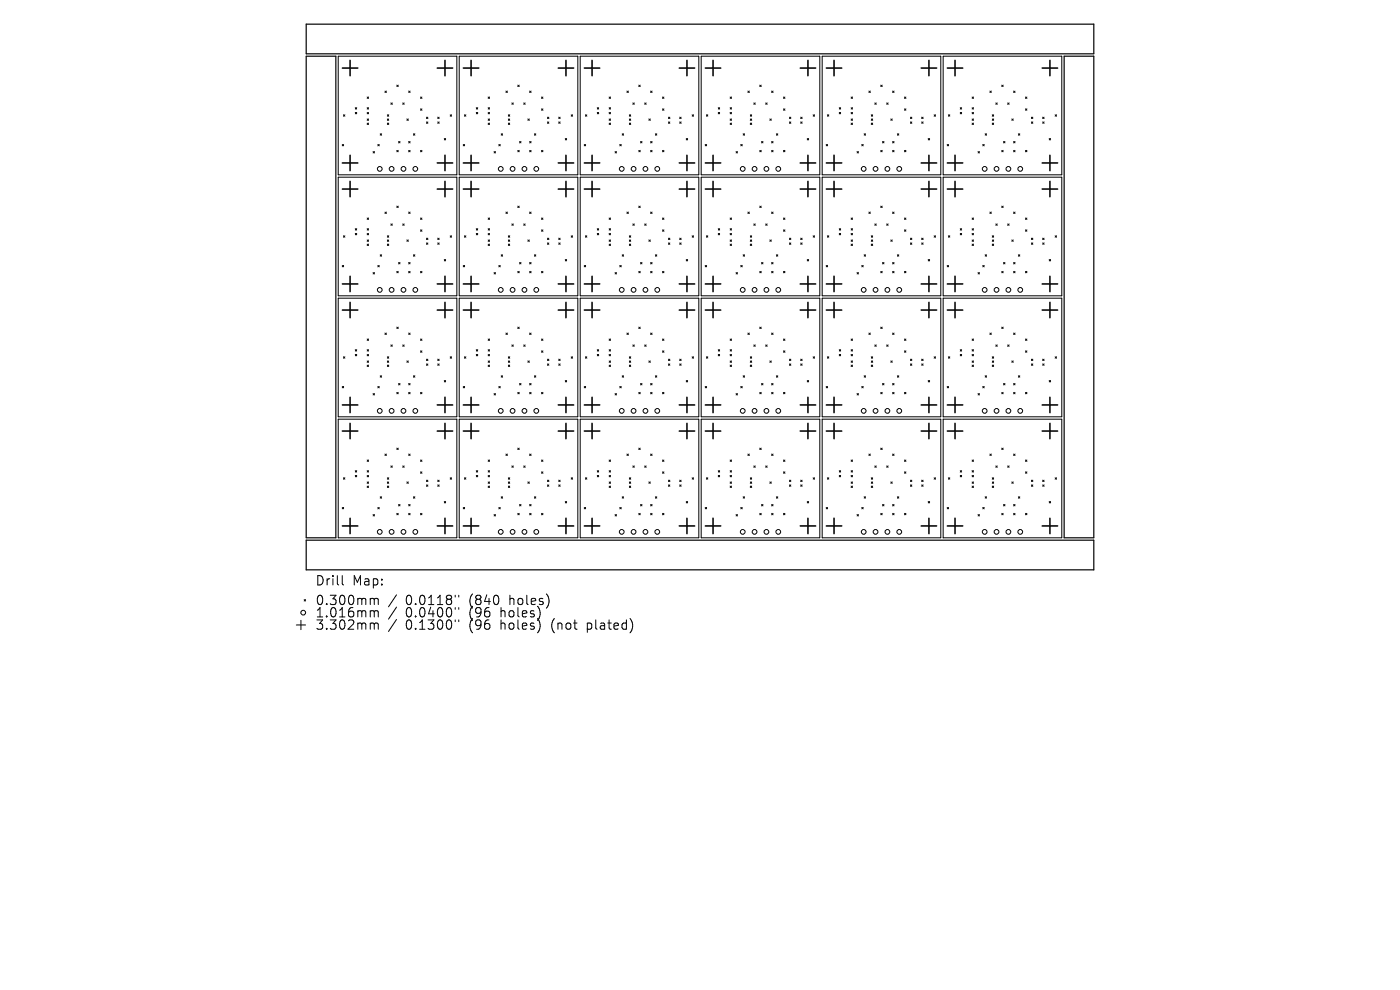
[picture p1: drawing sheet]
<svg xmlns="http://www.w3.org/2000/svg" width="297mm" height="210mm" viewBox="0 0 297 210" stroke-linecap="round" stroke-linejoin="round" font-family="sans-serif">
<defs><g id="words">
<g font-size="2.8">
<text x="66.8" y="124.5">Drill</text>
<text x="74.7" y="124.5">Map:</text>
<text x="66.8" y="128.6">0.300mm</text>
<text x="66.8" y="131.2">1.016mm</text>
<text x="86.1" y="128.6">0.0118&quot;</text>
<text x="86.1" y="131.2">0.0400&quot;</text>
<text x="99.7" y="128.6">(840</text>
<text x="99.7" y="131.2">(96</text>
<text x="106.5" y="131.2">holes)</text>
<text x="108.4" y="128.6">holes)</text>
<text x="66.8" y="133.9">3.302mm</text>
<text x="86.1" y="133.9">0.1300&quot;</text>
<text x="99.7" y="133.9">(96</text>
<text x="106.5" y="133.9">holes)</text>
<text x="117.4" y="133.9">(not</text>
<text x="125.2" y="133.9">plated)</text>
</g>
</g></defs>
<g fill="none" stroke="#000" stroke-width=".21">
<path d="M71.8 11.9h25.1v25.2h-25.1zM81.7 19.3l.3 .3M82 19.3l-.3 .3M84.2 18.1l.3 .3M84.5 18.1l-.3 .3M86.7 19.3l.3 .3M87 19.3l-.3 .3M97.4 11.9h25.2v25.2h-25.2zM107.3 19.3l.3 .3M107.6 19.3l-.3 .3M109.9 18.1l.2 .3M110.1 18.1l-.2 .3"/>
<path d="M112.4 19.3l.3 .3M112.7 19.3l-.3 .3M123.1 11.9h25.1v25.2h-25.1zM133 19.3l.3 .3M133.3 19.3l-.3 .3M135.5 18.1l.3 .3M135.8 18.1l-.3 .3M138 19.3l.3 .3M138.3 19.3l-.3 .3M148.8 11.9h25.1v25.2h-25.1zM158.7 19.3l.3 .3M159 19.3l-.3 .3"/>
<path d="M161.2 18.1l.3 .3M161.5 18.1l-.3 .3M163.7 19.3l.3 .3M164 19.3l-.3 .3M174.4 11.9h25.2v25.2h-25.2zM184.3 19.3l.3 .3M184.6 19.3l-.3 .3M186.9 18.1l.2 .3M187.1 18.1l-.2 .3M189.4 19.3l.3 .3M189.7 19.3l-.3 .3M200.1 11.9h25.2v25.2h-25.2z"/>
<path d="M210 19.3l.3 .3M210.3 19.3l-.3 .3M212.5 18.1l.3 .3M212.8 18.1l-.3 .3M215 19.3l.3 .3M215.3 19.3l-.3 .3M71.8 37.6h25.1v25.2h-25.1zM72.6 30.6l.3 .3M72.9 24.4l.3 .3M72.9 30.6l-.3 .3M73.2 24.4l-.3 .3M75.4 22.8l.3 .3"/>
<path d="M75.4 23.8l.3 .3M75.7 22.8l-.3 .3M75.7 23.8l-.3 .3M77.9 20.6l.3 .3M77.9 22.8l.3 .3M77.9 23.8l.3 .3M77.9 25.2l.3 .3M77.9 26.1l.3 .3M78.2 20.6l-.3 .3M78.2 22.8l-.3 .3M78.2 23.8l-.3 .3M78.2 25.2l-.3 .3"/>
<path d="M78.2 26.1l-.3 .3M79.2 32.2l.2 .3M79.4 32.2l-.2 .3M80.2 30.6l.3 .3M80.5 30.6l-.3 .3M80.7 28.4l.3 .3M81 28.4l-.3 .3M82.2 24.4l.3 .3M82.2 25.2l.3 .3M82.2 26.1l.3 .3M82.5 24.4l-.3 .3M82.5 25.2l-.3 .3"/>
<path d="M82.5 26.1l-.3 .3M82.9 21.8l.3 .3M83.2 21.8l-.3 .3M84.2 31.9l.3 .3M84.5 31.9l-.3 .3M84.6 30l.3 .3M84.9 30l-.3 .3M85.4 21.8l.3 .3M85.7 21.8l-.3 .3M86.3 25.2l.3 .3M86.6 25.2l-.3 .3M86.7 30l.3 .3"/>
<path d="M86.7 31.9l.3 .3M87 30l-.3 .3M87 31.9l-.3 .3M87.7 28.4l.3 .3M88 28.4l-.3 .3M89.2 31.9l.3 .3M89.2 20.6l.3 .3M89.2 23.1l.3 .3M89.5 20.6l-.3 .3M89.5 23.1l-.3 .3M89.5 31.9l-.3 .3M90.5 24.9l.3 .3"/>
<path d="M90.5 25.9l.3 .3M90.8 24.9l-.3 .3M90.8 25.9l-.3 .3M92.9 24.9l.3 .3M92.9 25.9l.3 .3M93.2 24.9l-.3 .3M93.2 25.9l-.3 .3M94.3 29.4l.2 .3M94.5 29.4l-.2 .3M95.5 24.4l.3 .3M95.8 24.4l-.3 .3M97.4 37.6h25.2v25.2h-25.2z"/>
<path d="M98.3 30.6l.3 .3M98.5 24.4l.3 .3M98.6 30.6l-.3 .3M98.8 24.4l-.3 .3M101 22.8l.3 .3M101 23.8l.3 .3M101.3 22.8l-.3 .3M101.3 23.8l-.3 .3M103.6 20.6l.3 .3M103.6 22.8l.3 .3M103.6 23.8l.3 .3M103.6 25.2l.3 .3"/>
<path d="M103.6 26.1l.3 .3M103.9 20.6l-.3 .3M103.9 22.8l-.3 .3M103.9 23.8l-.3 .3M103.9 25.2l-.3 .3M103.9 26.1l-.3 .3M104.8 32.2l.3 .3M105.1 32.2l-.3 .3M105.8 30.6l.3 .3M106.1 30.6l-.3 .3M106.3 28.4l.3 .3M106.6 28.4l-.3 .3"/>
<path d="M107.8 24.4l.3 .3M107.8 25.2l.3 .3M107.8 26.1l.3 .3M108.1 24.4l-.3 .3M108.1 25.2l-.3 .3M108.1 26.1l-.3 .3M108.6 21.8l.3 .3M108.9 21.8l-.3 .3M109.9 31.9l.2 .3M110.1 31.9l-.2 .3M110.2 30l.3 .3M110.5 30l-.3 .3"/>
<path d="M111.1 21.8l.3 .3M111.4 21.8l-.3 .3M112 25.2l.3 .3M112.3 25.2l-.3 .3M112.4 30l.3 .3M112.4 31.9l.3 .3M112.7 31.9l-.3 .3M112.7 30l-.3 .3M113.4 28.4l.3 .3M113.7 28.4l-.3 .3M114.9 31.9l.3 .3M114.9 23.1l.3 .3"/>
<path d="M114.9 20.6l.3 .3M115.2 20.6l-.3 .3M115.2 23.1l-.3 .3M115.2 31.9l-.3 .3M116.1 24.9l.3 .3M116.1 25.9l.3 .3M116.4 24.9l-.3 .3M116.4 25.9l-.3 .3M118.5 24.9l.3 .3M118.5 25.9l.3 .3M118.8 24.9l-.3 .3M118.8 25.9l-.3 .3"/>
<path d="M119.9 29.4l.3 .3M120.2 29.4l-.3 .3M121.2 24.4l.3 .3M121.5 24.4l-.3 .3M123.1 37.6h25.1v25.2h-25.1zM123.9 30.6l.3 .3M124.2 24.4l.3 .3M124.2 30.6l-.3 .3M124.5 24.4l-.3 .3M126.7 22.8l.3 .3M126.7 23.8l.3 .3M127 22.8l-.3 .3"/>
<path d="M127 23.8l-.3 .3M129.2 20.6l.3 .3M129.2 22.8l.3 .3M129.2 23.8l.3 .3M129.2 25.2l.3 .3M129.2 26.1l.3 .3M129.5 23.8l-.3 .3M129.5 26.1l-.3 .3M129.5 22.8l-.3 .3M129.5 20.6l-.3 .3M129.5 25.2l-.3 .3M130.5 32.2l.3 .3"/>
<path d="M130.8 32.2l-.3 .3M131.5 30.6l.3 .3M131.8 30.6l-.3 .3M132 28.4l.3 .3M132.3 28.4l-.3 .3M133.5 24.4l.3 .3M133.5 25.2l.3 .3M133.5 26.1l.3 .3M133.8 24.4l-.3 .3M133.8 26.1l-.3 .3M133.8 25.2l-.3 .3M134.3 21.8l.3 .3"/>
<path d="M134.6 21.8l-.3 .3M135.5 31.9l.3 .3M135.8 31.9l-.3 .3M135.9 30l.3 .3M136.2 30l-.3 .3M136.8 21.8l.3 .3M137.1 21.8l-.3 .3M137.7 25.2l.3 .3M138 25.2l-.3 .3M138 30l.3 .3M138 31.9l.3 .3M138.3 30l-.3 .3"/>
<path d="M138.3 31.9l-.3 .3M139 28.4l.3 .3M139.3 28.4l-.3 .3M140.6 23.1l.2 .3M140.6 20.6l.2 .3M140.6 31.9l.2 .3M140.8 23.1l-.2 .3M140.8 31.9l-.2 .3M140.8 20.6l-.2 .3M141.8 24.9l.3 .3M141.8 25.9l.3 .3M142.1 24.9l-.3 .3"/>
<path d="M142.1 25.9l-.3 .3M144.2 24.9l.3 .3M144.2 25.9l.3 .3M144.5 24.9l-.3 .3M144.5 25.9l-.3 .3M145.6 29.4l.3 .3M145.9 29.4l-.3 .3M146.8 24.4l.3 .3M147.1 24.4l-.3 .3M148.8 37.6h25.1v25.2h-25.1zM149.6 30.6l.3 .3M149.9 24.4l.3 .3"/>
<path d="M149.9 30.6l-.3 .3M150.2 24.4l-.3 .3M152.4 22.8l.3 .3M152.4 23.8l.3 .3M152.7 22.8l-.3 .3M152.7 23.8l-.3 .3M154.9 20.6l.3 .3M154.9 22.8l.3 .3M154.9 23.8l.3 .3M154.9 25.2l.3 .3M154.9 26.1l.3 .3M155.2 22.8l-.3 .3"/>
<path d="M155.2 23.8l-.3 .3M155.2 20.6l-.3 .3M155.2 25.2l-.3 .3M155.2 26.1l-.3 .3M156.2 32.2l.3 .3M156.5 32.2l-.3 .3M157.2 30.6l.3 .3M157.5 30.6l-.3 .3M157.7 28.4l.3 .3M158 28.4l-.3 .3M159.2 24.4l.3 .3M159.2 25.2l.3 .3"/>
<path d="M159.2 26.1l.3 .3M159.5 24.4l-.3 .3M159.5 25.2l-.3 .3M159.5 26.1l-.3 .3M159.9 21.8l.3 .3M160.2 21.8l-.3 .3M161.2 31.9l.3 .3M161.5 31.9l-.3 .3M161.6 30l.3 .3M161.9 30l-.3 .3M162.4 21.8l.3 .3M162.7 21.8l-.3 .3"/>
<path d="M163.3 25.2l.3 .3M163.6 25.2l-.3 .3M163.7 30l.3 .3M163.7 31.9l.3 .3M164 30l-.3 .3M164 31.9l-.3 .3M164.7 28.4l.3 .3M165 28.4l-.3 .3M166.2 23.1l.3 .3M166.2 20.6l.3 .3M166.2 31.9l.3 .3M166.5 23.1l-.3 .3"/>
<path d="M166.5 20.6l-.3 .3M166.5 31.9l-.3 .3M167.5 24.9l.3 .3M167.5 25.9l.3 .3M167.8 25.9l-.3 .3M167.8 24.9l-.3 .3M169.9 24.9l.3 .3M169.9 25.9l.3 .3M170.2 25.9l-.3 .3M170.2 24.9l-.3 .3M171.3 29.4l.2 .3M171.5 29.4l-.2 .3"/>
<path d="M172.5 24.4l.3 .3M172.8 24.4l-.3 .3M174.4 37.6h25.2v25.2h-25.2zM175.3 30.6l.3 .3M175.5 24.4l.3 .3M175.6 30.6l-.3 .3M175.8 24.4l-.3 .3M178 22.8l.3 .3M178 23.8l.3 .3M178.3 23.8l-.3 .3M178.3 22.8l-.3 .3M180.6 20.6l.3 .3"/>
<path d="M180.6 22.8l.3 .3M180.6 23.8l.3 .3M180.6 25.2l.3 .3M180.6 26.1l.3 .3M180.9 20.6l-.3 .3M180.9 22.8l-.3 .3M180.9 25.2l-.3 .3M180.9 26.1l-.3 .3M180.9 23.8l-.3 .3M181.8 32.2l.3 .3M182.1 32.2l-.3 .3M182.8 30.6l.3 .3"/>
<path d="M183.1 30.6l-.3 .3M183.3 28.4l.3 .3M183.6 28.4l-.3 .3M184.8 24.4l.3 .3M184.8 25.2l.3 .3M184.8 26.1l.3 .3M185.1 24.4l-.3 .3M185.1 25.2l-.3 .3M185.1 26.1l-.3 .3M185.6 21.8l.3 .3M185.9 21.8l-.3 .3M186.9 31.9l.2 .3"/>
<path d="M187.1 31.9l-.2 .3M187.2 30l.3 .3M187.5 30l-.3 .3M188.1 21.8l.3 .3M188.4 21.8l-.3 .3M189 25.2l.3 .3M189.3 25.2l-.3 .3M189.4 30l.3 .3M189.4 31.9l.3 .3M189.7 30l-.3 .3M189.7 31.9l-.3 .3M190.4 28.4l.3 .3"/>
<path d="M190.7 28.4l-.3 .3M191.9 31.9l.3 .3M191.9 20.6l.3 .3M191.9 23.1l.3 .3M192.2 20.6l-.3 .3M192.2 31.9l-.3 .3M192.2 23.1l-.3 .3M193.1 24.9l.3 .3M193.1 25.9l.3 .3M193.4 24.9l-.3 .3M193.4 25.9l-.3 .3M195.5 24.9l.3 .3"/>
<path d="M195.5 25.9l.3 .3M195.8 25.9l-.3 .3M195.8 24.9l-.3 .3M196.9 29.4l.3 .3M197.2 29.4l-.3 .3M198.2 24.4l.3 .3M198.5 24.4l-.3 .3M200.1 37.6h25.2v25.2h-25.2zM200.9 30.6l.3 .3M201.2 24.4l.3 .3M201.2 30.6l-.3 .3M201.5 24.4l-.3 .3"/>
<path d="M203.7 22.8l.3 .3M203.7 23.8l.3 .3M204 22.8l-.3 .3M204 23.8l-.3 .3M206.2 20.6l.3 .3M206.2 22.8l.3 .3M206.2 23.8l.3 .3M206.2 25.2l.3 .3M206.2 26.1l.3 .3M206.5 20.6l-.3 .3M206.5 23.8l-.3 .3M206.5 25.2l-.3 .3"/>
<path d="M206.5 26.1l-.3 .3M206.5 22.8l-.3 .3M207.5 32.2l.3 .3M207.8 32.2l-.3 .3M208.5 30.6l.3 .3M208.8 30.6l-.3 .3M209 28.4l.3 .3M209.3 28.4l-.3 .3M210.5 24.4l.3 .3M210.5 25.2l.3 .3M210.5 26.1l.3 .3M210.8 25.2l-.3 .3"/>
<path d="M210.8 26.1l-.3 .3M210.8 24.4l-.3 .3M211.3 21.8l.3 .3M211.6 21.8l-.3 .3M212.5 31.9l.3 .3M212.8 31.9l-.3 .3M212.9 30l.3 .3M213.2 30l-.3 .3M213.8 21.8l.3 .3M214.1 21.8l-.3 .3M214.7 25.2l.3 .3M215 25.2l-.3 .3"/>
<path d="M215 30l.3 .3M215 31.9l.3 .3M215.3 31.9l-.3 .3M215.3 30l-.3 .3M216 28.4l.3 .3M216.3 28.4l-.3 .3M217.6 31.9l.2 .3M217.6 23.1l.2 .3M217.6 20.6l.2 .3M217.8 20.6l-.2 .3M217.8 23.1l-.2 .3M217.8 31.9l-.2 .3"/>
<path d="M218.8 24.9l.3 .3M218.8 25.9l.3 .3M219.1 24.9l-.3 .3M219.1 25.9l-.3 .3M221.2 24.9l.3 .3M221.2 25.9l.3 .3M221.5 24.9l-.3 .3M221.5 25.9l-.3 .3M222.6 29.4l.3 .3M222.9 29.4l-.3 .3M223.8 24.4l.3 .3M224.1 24.4l-.3 .3"/>
<path d="M72.6 56.3l.3 .3M72.9 50l.3 .3M72.9 56.3l-.3 .3M73.2 50l-.3 .3M75.4 48.5l.3 .3M75.4 49.5l.3 .3M75.7 48.5l-.3 .3M75.7 49.5l-.3 .3M77.9 46.2l.3 .3M77.9 48.5l.3 .3M77.9 49.5l.3 .3M77.9 50.9l.3 .3"/>
<path d="M77.9 51.8l.3 .3M78.2 46.2l-.3 .3M78.2 48.5l-.3 .3M78.2 49.5l-.3 .3M78.2 50.9l-.3 .3M78.2 51.8l-.3 .3M79.2 57.8l.2 .3M79.4 57.8l-.2 .3M80.2 56.3l.3 .3M80.5 56.3l-.3 .3M80.7 54l.3 .3M81 54l-.3 .3"/>
<path d="M81.7 45l.3 .3M82 45l-.3 .3M82.2 50l.3 .3M82.2 50.9l.3 .3M82.2 51.8l.3 .3M82.5 50l-.3 .3M82.5 50.9l-.3 .3M82.5 51.8l-.3 .3M82.9 47.5l.3 .3M83.2 47.5l-.3 .3M84.2 57.6l.3 .3M84.2 43.7l.3 .3"/>
<path d="M84.5 43.7l-.3 .3M84.5 57.6l-.3 .3M84.6 55.7l.3 .3M84.9 55.7l-.3 .3M85.4 47.5l.3 .3M85.7 47.5l-.3 .3M86.3 50.9l.3 .3M86.6 50.9l-.3 .3M86.7 45l.3 .3M86.7 55.7l.3 .3M86.7 57.6l.3 .3M87 45l-.3 .3"/>
<path d="M87 55.7l-.3 .3M87 57.6l-.3 .3M87.7 54l.3 .3M88 54l-.3 .3M89.2 48.8l.3 .3M89.2 46.2l.3 .3M89.2 57.6l.3 .3M89.5 46.2l-.3 .3M89.5 48.8l-.3 .3M89.5 57.6l-.3 .3M90.5 50.5l.3 .3M90.5 51.5l.3 .3"/>
<path d="M90.8 50.5l-.3 .3M90.8 51.5l-.3 .3M92.9 50.5l.3 .3M92.9 51.5l.3 .3M93.2 50.5l-.3 .3M93.2 51.5l-.3 .3M94.3 55.1l.2 .3M94.5 55.1l-.2 .3M95.5 50l.3 .3M95.8 50l-.3 .3M98.3 56.3l.3 .3M98.5 50l.3 .3"/>
<path d="M98.6 56.3l-.3 .3M98.8 50l-.3 .3M101 48.5l.3 .3M101 49.5l.3 .3M101.3 48.5l-.3 .3M101.3 49.5l-.3 .3M103.6 50.9l.3 .3M103.6 46.2l.3 .3M103.6 48.5l.3 .3M103.6 49.5l.3 .3M103.6 51.8l.3 .3M103.9 46.2l-.3 .3"/>
<path d="M103.9 49.5l-.3 .3M103.9 50.9l-.3 .3M103.9 51.8l-.3 .3M103.9 48.5l-.3 .3M104.8 57.8l.3 .3M105.1 57.8l-.3 .3M105.8 56.3l.3 .3M106.1 56.3l-.3 .3M106.3 54l.3 .3M106.6 54l-.3 .3M107.3 45l.3 .3M107.6 45l-.3 .3"/>
<path d="M107.8 50l.3 .3M107.8 50.9l.3 .3M107.8 51.8l.3 .3M108.1 50l-.3 .3M108.1 51.8l-.3 .3M108.1 50.9l-.3 .3M108.6 47.5l.3 .3M108.9 47.5l-.3 .3M109.9 43.7l.2 .3M109.9 57.6l.2 .3M110.1 43.7l-.2 .3M110.1 57.6l-.2 .3"/>
<path d="M110.2 55.7l.3 .3M110.5 55.7l-.3 .3M111.1 47.5l.3 .3M111.4 47.5l-.3 .3M112 50.9l.3 .3M112.3 50.9l-.3 .3M112.4 45l.3 .3M112.4 55.7l.3 .3M112.4 57.6l.3 .3M112.7 45l-.3 .3M112.7 55.7l-.3 .3M112.7 57.6l-.3 .3"/>
<path d="M113.4 54l.3 .3M113.7 54l-.3 .3M114.9 48.8l.3 .3M114.9 57.6l.3 .3M114.9 46.2l.3 .3M115.2 46.2l-.3 .3M115.2 48.8l-.3 .3M115.2 57.6l-.3 .3M116.1 50.5l.3 .3M116.1 51.5l.3 .3M116.4 50.5l-.3 .3M116.4 51.5l-.3 .3"/>
<path d="M118.5 50.5l.3 .3M118.5 51.5l.3 .3M118.8 50.5l-.3 .3M118.8 51.5l-.3 .3M119.9 55.1l.3 .3M120.2 55.1l-.3 .3M121.2 50l.3 .3M121.5 50l-.3 .3M123.9 56.3l.3 .3M124.2 50l.3 .3M124.2 56.3l-.3 .3M124.5 50l-.3 .3"/>
<path d="M126.7 48.5l.3 .3M126.7 49.5l.3 .3M127 48.5l-.3 .3M127 49.5l-.3 .3M129.2 46.2l.3 .3M129.2 48.5l.3 .3M129.2 49.5l.3 .3M129.2 50.9l.3 .3M129.2 51.8l.3 .3M129.5 48.5l-.3 .3M129.5 49.5l-.3 .3M129.5 51.8l-.3 .3"/>
<path d="M129.5 46.2l-.3 .3M129.5 50.9l-.3 .3M130.5 57.8l.3 .3M130.8 57.8l-.3 .3M131.5 56.3l.3 .3M131.8 56.3l-.3 .3M132 54l.3 .3M132.3 54l-.3 .3M133 45l.3 .3M133.3 45l-.3 .3M133.5 50l.3 .3M133.5 50.9l.3 .3"/>
<path d="M133.5 51.8l.3 .3M133.8 50l-.3 .3M133.8 50.9l-.3 .3M133.8 51.8l-.3 .3M134.3 47.5l.3 .3M134.6 47.5l-.3 .3M135.5 57.6l.3 .3M135.5 43.7l.3 .3M135.8 43.7l-.3 .3M135.8 57.6l-.3 .3M135.9 55.7l.3 .3M136.2 55.7l-.3 .3"/>
<path d="M136.8 47.5l.3 .3M137.1 47.5l-.3 .3M137.7 50.9l.3 .3M138 50.9l-.3 .3M138 45l.3 .3M138 55.7l.3 .3M138 57.6l.3 .3M138.3 45l-.3 .3M138.3 55.7l-.3 .3M138.3 57.6l-.3 .3M139 54l.3 .3M139.3 54l-.3 .3"/>
<path d="M140.6 57.6l.2 .3M140.6 48.8l.2 .3M140.6 46.2l.2 .3M140.8 48.8l-.2 .3M140.8 46.2l-.2 .3M140.8 57.6l-.2 .3M141.8 50.5l.3 .3M141.8 51.5l.3 .3M142.1 50.5l-.3 .3M142.1 51.5l-.3 .3M144.2 50.5l.3 .3M144.2 51.5l.3 .3"/>
<path d="M144.5 50.5l-.3 .3M144.5 51.5l-.3 .3M145.6 55.1l.3 .3M145.9 55.1l-.3 .3M146.8 50l.3 .3M147.1 50l-.3 .3M149.6 56.3l.3 .3M149.9 50l.3 .3M149.9 56.3l-.3 .3M150.2 50l-.3 .3M152.4 48.5l.3 .3M152.4 49.5l.3 .3"/>
<path d="M152.7 49.5l-.3 .3M152.7 48.5l-.3 .3M154.9 46.2l.3 .3M154.9 48.5l.3 .3M154.9 49.5l.3 .3M154.9 50.9l.3 .3M154.9 51.8l.3 .3M155.2 46.2l-.3 .3M155.2 48.5l-.3 .3M155.2 50.9l-.3 .3M155.2 51.8l-.3 .3M155.2 49.5l-.3 .3"/>
<path d="M156.2 57.8l.3 .3M156.5 57.8l-.3 .3M157.2 56.3l.3 .3M157.5 56.3l-.3 .3M157.7 54l.3 .3M158 54l-.3 .3M158.7 45l.3 .3M159 45l-.3 .3M159.2 50l.3 .3M159.2 50.9l.3 .3M159.2 51.8l.3 .3M159.5 50l-.3 .3"/>
<path d="M159.5 50.9l-.3 .3M159.5 51.8l-.3 .3M159.9 47.5l.3 .3M160.2 47.5l-.3 .3M161.2 43.7l.3 .3M161.2 57.6l.3 .3M161.5 43.7l-.3 .3M161.5 57.6l-.3 .3M161.6 55.7l.3 .3M161.9 55.7l-.3 .3M162.4 47.5l.3 .3M162.7 47.5l-.3 .3"/>
<path d="M163.3 50.9l.3 .3M163.6 50.9l-.3 .3M163.7 45l.3 .3M163.7 55.7l.3 .3M163.7 57.6l.3 .3M164 55.7l-.3 .3M164 57.6l-.3 .3M164 45l-.3 .3M164.7 54l.3 .3M165 54l-.3 .3M166.2 48.8l.3 .3M166.2 46.2l.3 .3"/>
<path d="M166.2 57.6l.3 .3M166.5 46.2l-.3 .3M166.5 57.6l-.3 .3M166.5 48.8l-.3 .3M167.5 50.5l.3 .3M167.5 51.5l.3 .3M167.8 50.5l-.3 .3M167.8 51.5l-.3 .3M169.9 50.5l.3 .3M169.9 51.5l.3 .3M170.2 51.5l-.3 .3M170.2 50.5l-.3 .3"/>
<path d="M171.3 55.1l.2 .3M171.5 55.1l-.2 .3M172.5 50l.3 .3M172.8 50l-.3 .3M175.3 56.3l.3 .3M175.5 50l.3 .3M175.6 56.3l-.3 .3M175.8 50l-.3 .3M178 48.5l.3 .3M178 49.5l.3 .3M178.3 48.5l-.3 .3M178.3 49.5l-.3 .3"/>
<path d="M180.6 50.9l.3 .3M180.6 46.2l.3 .3M180.6 48.5l.3 .3M180.6 49.5l.3 .3M180.6 51.8l.3 .3M180.9 46.2l-.3 .3M180.9 48.5l-.3 .3M180.9 49.5l-.3 .3M180.9 50.9l-.3 .3M180.9 51.8l-.3 .3M181.8 57.8l.3 .3M182.1 57.8l-.3 .3"/>
<path d="M182.8 56.3l.3 .3M183.1 56.3l-.3 .3M183.3 54l.3 .3M183.6 54l-.3 .3M184.3 45l.3 .3M184.6 45l-.3 .3M184.8 50l.3 .3M184.8 50.9l.3 .3M184.8 51.8l.3 .3M185.1 50.9l-.3 .3M185.1 51.8l-.3 .3M185.1 50l-.3 .3"/>
<path d="M185.6 47.5l.3 .3M185.9 47.5l-.3 .3M186.9 57.6l.2 .3M186.9 43.7l.2 .3M187.1 57.6l-.2 .3M187.1 43.7l-.2 .3M187.2 55.7l.3 .3M187.5 55.7l-.3 .3M188.1 47.5l.3 .3M188.4 47.5l-.3 .3M189 50.9l.3 .3M189.3 50.9l-.3 .3"/>
<path d="M189.4 45l.3 .3M189.4 55.7l.3 .3M189.4 57.6l.3 .3M189.7 45l-.3 .3M189.7 55.7l-.3 .3M189.7 57.6l-.3 .3M190.4 54l.3 .3M190.7 54l-.3 .3M191.9 48.8l.3 .3M191.9 46.2l.3 .3M191.9 57.6l.3 .3M192.2 46.2l-.3 .3"/>
<path d="M192.2 48.8l-.3 .3M192.2 57.6l-.3 .3M193.1 51.5l.3 .3M193.1 50.5l.3 .3M193.4 50.5l-.3 .3M193.4 51.5l-.3 .3M195.5 50.5l.3 .3M195.5 51.5l.3 .3M195.8 50.5l-.3 .3M195.8 51.5l-.3 .3M196.9 55.1l.3 .3M197.2 55.1l-.3 .3"/>
<path d="M198.2 50l.3 .3M198.5 50l-.3 .3M200.9 56.3l.3 .3M201.2 50l.3 .3M201.2 56.3l-.3 .3M201.5 50l-.3 .3M203.7 48.5l.3 .3M203.7 49.5l.3 .3M204 48.5l-.3 .3M204 49.5l-.3 .3M206.2 46.2l.3 .3M206.2 48.5l.3 .3"/>
<path d="M206.2 49.5l.3 .3M206.2 50.9l.3 .3M206.2 51.8l.3 .3M206.5 49.5l-.3 .3M206.5 51.8l-.3 .3M206.5 48.5l-.3 .3M206.5 46.2l-.3 .3M206.5 50.9l-.3 .3M207.5 57.8l.3 .3M207.8 57.8l-.3 .3M208.5 56.3l.3 .3M208.8 56.3l-.3 .3"/>
<path d="M209 54l.3 .3M209.3 54l-.3 .3M210 45l.3 .3M210.3 45l-.3 .3M210.5 50l.3 .3M210.5 50.9l.3 .3M210.5 51.8l.3 .3M210.8 50l-.3 .3M210.8 51.8l-.3 .3M210.8 50.9l-.3 .3M211.3 47.5l.3 .3M211.6 47.5l-.3 .3"/>
<path d="M212.5 43.7l.3 .3M212.5 57.6l.3 .3M212.8 43.7l-.3 .3M212.8 57.6l-.3 .3M212.9 55.7l.3 .3M213.2 55.7l-.3 .3M213.8 47.5l.3 .3M214.1 47.5l-.3 .3M214.7 50.9l.3 .3M215 50.9l-.3 .3M215 45l.3 .3M215 55.7l.3 .3"/>
<path d="M215 57.6l.3 .3M215.3 45l-.3 .3M215.3 57.6l-.3 .3M215.3 55.7l-.3 .3M216 54l.3 .3M216.3 54l-.3 .3M217.6 57.6l.2 .3M217.6 46.2l.2 .3M217.6 48.8l.2 .3M217.8 48.8l-.2 .3M217.8 57.6l-.2 .3M217.8 46.2l-.2 .3"/>
<path d="M218.8 50.5l.3 .3M218.8 51.5l.3 .3M219.1 50.5l-.3 .3M219.1 51.5l-.3 .3M221.2 50.5l.3 .3M221.2 51.5l.3 .3M221.5 50.5l-.3 .3M221.5 51.5l-.3 .3M222.6 55.1l.3 .3M222.9 55.1l-.3 .3M223.8 50l.3 .3M224.1 50l-.3 .3"/>
<path d="M71.8 63.3h25.1v25.1h-25.1zM72.9 75.7l.3 .3M73.2 75.7l-.3 .3M75.4 74.2l.3 .3M75.4 75.2l.3 .3M75.7 74.2l-.3 .3M75.7 75.2l-.3 .3M77.9 71.9l.3 .3M77.9 74.2l.3 .3M77.9 75.2l.3 .3M77.9 76.6l.3 .3M77.9 77.4l.3 .3"/>
<path d="M78.2 71.9l-.3 .3M78.2 74.2l-.3 .3M78.2 75.2l-.3 .3M78.2 76.6l-.3 .3M78.2 77.4l-.3 .3M80.7 79.7l.3 .3M81 79.7l-.3 .3M81.7 70.7l.3 .3M82 70.7l-.3 .3M82.2 75.7l.3 .3M82.2 76.6l.3 .3M82.2 77.4l.3 .3"/>
<path d="M82.5 75.7l-.3 .3M82.5 76.6l-.3 .3M82.5 77.4l-.3 .3M82.9 73.2l.3 .3M83.2 73.2l-.3 .3M84.2 69.4l.3 .3M84.5 69.4l-.3 .3M85.4 73.2l.3 .3M85.7 73.2l-.3 .3M86.3 76.6l.3 .3M86.6 76.6l-.3 .3M86.7 70.7l.3 .3"/>
<path d="M87 70.7l-.3 .3M87.7 79.7l.3 .3M88 79.7l-.3 .3M89.2 74.4l.3 .3M89.2 71.9l.3 .3M89.5 71.9l-.3 .3M89.5 74.4l-.3 .3M90.5 76.2l.3 .3M90.5 77.2l.3 .3M90.8 76.2l-.3 .3M90.8 77.2l-.3 .3M92.9 76.2l.3 .3"/>
<path d="M92.9 77.2l.3 .3M93.2 76.2l-.3 .3M93.2 77.2l-.3 .3M95.5 75.7l.3 .3M95.8 75.7l-.3 .3M97.4 63.3h25.2v25.1h-25.2zM98.5 75.7l.3 .3M98.8 75.7l-.3 .3M101 75.2l.3 .3M101 74.2l.3 .3M101.3 74.2l-.3 .3M101.3 75.2l-.3 .3"/>
<path d="M103.6 76.6l.3 .3M103.6 71.9l.3 .3M103.6 74.2l.3 .3M103.6 75.2l.3 .3M103.6 77.4l.3 .3M103.9 74.2l-.3 .3M103.9 75.2l-.3 .3M103.9 77.4l-.3 .3M103.9 71.9l-.3 .3M103.9 76.6l-.3 .3M106.3 79.7l.3 .3M106.6 79.7l-.3 .3"/>
<path d="M107.3 70.7l.3 .3M107.6 70.7l-.3 .3M107.8 75.7l.3 .3M107.8 76.6l.3 .3M107.8 77.4l.3 .3M108.1 75.7l-.3 .3M108.1 76.6l-.3 .3M108.1 77.4l-.3 .3M108.6 73.2l.3 .3M108.9 73.2l-.3 .3M109.9 69.4l.2 .3M110.1 69.4l-.2 .3"/>
<path d="M111.1 73.2l.3 .3M111.4 73.2l-.3 .3M112 76.6l.3 .3M112.3 76.6l-.3 .3M112.4 70.7l.3 .3M112.7 70.7l-.3 .3M113.4 79.7l.3 .3M113.7 79.7l-.3 .3M114.9 74.4l.3 .3M114.9 71.9l.3 .3M115.2 74.4l-.3 .3M115.2 71.9l-.3 .3"/>
<path d="M116.1 76.2l.3 .3M116.1 77.2l.3 .3M116.4 76.2l-.3 .3M116.4 77.2l-.3 .3M118.5 76.2l.3 .3M118.5 77.2l.3 .3M118.8 76.2l-.3 .3M118.8 77.2l-.3 .3M121.2 75.7l.3 .3M121.5 75.7l-.3 .3M123.1 63.3h25.1v25.1h-25.1zM124.2 75.7l.3 .3"/>
<path d="M124.5 75.7l-.3 .3M126.7 74.2l.3 .3M126.7 75.2l.3 .3M127 74.2l-.3 .3M127 75.2l-.3 .3M129.2 76.6l.3 .3M129.2 71.9l.3 .3M129.2 74.2l.3 .3M129.2 75.2l.3 .3M129.2 77.4l.3 .3M129.5 71.9l-.3 .3M129.5 74.2l-.3 .3"/>
<path d="M129.5 75.2l-.3 .3M129.5 76.6l-.3 .3M129.5 77.4l-.3 .3M132 79.7l.3 .3M132.3 79.7l-.3 .3M133 70.7l.3 .3M133.3 70.7l-.3 .3M133.5 75.7l.3 .3M133.5 76.6l.3 .3M133.5 77.4l.3 .3M133.8 75.7l-.3 .3M133.8 76.6l-.3 .3"/>
<path d="M133.8 77.4l-.3 .3M134.3 73.2l.3 .3M134.6 73.2l-.3 .3M135.5 69.4l.3 .3M135.8 69.4l-.3 .3M136.8 73.2l.3 .3M137.1 73.2l-.3 .3M137.7 76.6l.3 .3M138 76.6l-.3 .3M138 70.7l.3 .3M138.3 70.7l-.3 .3M139 79.7l.3 .3"/>
<path d="M139.3 79.7l-.3 .3M140.6 74.4l.2 .3M140.6 71.9l.2 .3M140.8 71.9l-.2 .3M140.8 74.4l-.2 .3M141.8 76.2l.3 .3M141.8 77.2l.3 .3M142.1 76.2l-.3 .3M142.1 77.2l-.3 .3M144.2 76.2l.3 .3M144.2 77.2l.3 .3M144.5 77.2l-.3 .3"/>
<path d="M144.5 76.2l-.3 .3M146.8 75.7l.3 .3M147.1 75.7l-.3 .3M148.8 63.3h25.1v25.1h-25.1zM149.9 75.7l.3 .3M150.2 75.7l-.3 .3M152.4 74.2l.3 .3M152.4 75.2l.3 .3M152.7 74.2l-.3 .3M152.7 75.2l-.3 .3M154.9 76.6l.3 .3M154.9 71.9l.3 .3"/>
<path d="M154.9 74.2l.3 .3M154.9 75.2l.3 .3M154.9 77.4l.3 .3M155.2 71.9l-.3 .3M155.2 74.2l-.3 .3M155.2 75.2l-.3 .3M155.2 76.6l-.3 .3M155.2 77.4l-.3 .3M157.7 79.7l.3 .3M158 79.7l-.3 .3M158.7 70.7l.3 .3M159 70.7l-.3 .3"/>
<path d="M159.2 75.7l.3 .3M159.2 76.6l.3 .3M159.2 77.4l.3 .3M159.5 75.7l-.3 .3M159.5 76.6l-.3 .3M159.5 77.4l-.3 .3M159.9 73.2l.3 .3M160.2 73.2l-.3 .3M161.2 69.4l.3 .3M161.5 69.4l-.3 .3M162.4 73.2l.3 .3M162.7 73.2l-.3 .3"/>
<path d="M163.3 76.6l.3 .3M163.6 76.6l-.3 .3M163.7 70.7l.3 .3M164 70.7l-.3 .3M164.7 79.7l.3 .3M165 79.7l-.3 .3M166.2 74.4l.3 .3M166.2 71.9l.3 .3M166.5 71.9l-.3 .3M166.5 74.4l-.3 .3M167.5 76.2l.3 .3M167.5 77.2l.3 .3"/>
<path d="M167.8 76.2l-.3 .3M167.8 77.2l-.3 .3M169.9 76.2l.3 .3M169.9 77.2l.3 .3M170.2 76.2l-.3 .3M170.2 77.2l-.3 .3M172.5 75.7l.3 .3M172.8 75.7l-.3 .3M174.4 63.3h25.2v25.1h-25.2zM175.5 75.7l.3 .3M175.8 75.7l-.3 .3M178 74.2l.3 .3"/>
<path d="M178 75.2l.3 .3M178.3 74.2l-.3 .3M178.3 75.2l-.3 .3M180.6 76.6l.3 .3M180.6 71.9l.3 .3M180.6 74.2l.3 .3M180.6 75.2l.3 .3M180.6 77.4l.3 .3M180.9 71.9l-.3 .3M180.9 75.2l-.3 .3M180.9 76.6l-.3 .3M180.9 77.4l-.3 .3"/>
<path d="M180.9 74.2l-.3 .3M183.3 79.7l.3 .3M183.6 79.7l-.3 .3M184.3 70.7l.3 .3M184.6 70.7l-.3 .3M184.8 75.7l.3 .3M184.8 76.6l.3 .3M184.8 77.4l.3 .3M185.1 75.7l-.3 .3M185.1 76.6l-.3 .3M185.1 77.4l-.3 .3M185.6 73.2l.3 .3"/>
<path d="M185.9 73.2l-.3 .3M186.9 69.4l.2 .3M187.1 69.4l-.2 .3M188.1 73.2l.3 .3M188.4 73.2l-.3 .3M189 76.6l.3 .3M189.3 76.6l-.3 .3M189.4 70.7l.3 .3M189.7 70.7l-.3 .3M190.4 79.7l.3 .3M190.7 79.7l-.3 .3M191.9 74.4l.3 .3"/>
<path d="M191.9 71.9l.3 .3M192.2 71.9l-.3 .3M192.2 74.4l-.3 .3M193.1 76.2l.3 .3M193.1 77.2l.3 .3M193.4 76.2l-.3 .3M193.4 77.2l-.3 .3M195.5 76.2l.3 .3M195.5 77.2l.3 .3M195.8 76.2l-.3 .3M195.8 77.2l-.3 .3M198.2 75.7l.3 .3"/>
<path d="M198.5 75.7l-.3 .3M200.1 63.3h25.2v25.1h-25.2zM201.2 75.7l.3 .3M201.5 75.7l-.3 .3M203.7 74.2l.3 .3M203.7 75.2l.3 .3M204 74.2l-.3 .3M204 75.2l-.3 .3M206.2 76.6l.3 .3M206.2 71.9l.3 .3M206.2 74.2l.3 .3M206.2 75.2l.3 .3"/>
<path d="M206.2 77.4l.3 .3M206.5 71.9l-.3 .3M206.5 74.2l-.3 .3M206.5 75.2l-.3 .3M206.5 76.6l-.3 .3M206.5 77.4l-.3 .3M209 79.7l.3 .3M209.3 79.7l-.3 .3M210 70.7l.3 .3M210.3 70.7l-.3 .3M210.5 75.7l.3 .3M210.5 76.6l.3 .3"/>
<path d="M210.5 77.4l.3 .3M210.8 75.7l-.3 .3M210.8 76.6l-.3 .3M210.8 77.4l-.3 .3M211.3 73.2l.3 .3M211.6 73.2l-.3 .3M212.5 69.4l.3 .3M212.8 69.4l-.3 .3M213.8 73.2l.3 .3M214.1 73.2l-.3 .3M214.7 76.6l.3 .3M215 76.6l-.3 .3"/>
<path d="M215 70.7l.3 .3M215.3 70.7l-.3 .3M216 79.7l.3 .3M216.3 79.7l-.3 .3M217.6 74.4l.2 .3M217.6 71.9l.2 .3M217.8 71.9l-.2 .3M217.8 74.4l-.2 .3M218.8 76.2l.3 .3M218.8 77.2l.3 .3M219.1 76.2l-.3 .3M219.1 77.2l-.3 .3"/>
<path d="M221.2 76.2l.3 .3M221.2 77.2l.3 .3M221.5 76.2l-.3 .3M221.5 77.2l-.3 .3M223.8 75.7l.3 .3M224.1 75.7l-.3 .3M71.8 88.9h25.1v25.2h-25.1zM72.6 82l.3 .3M72.9 82l-.3 .3M75.4 99.8l.3 .3M75.7 99.8l-.3 .3M77.9 97.6l.3 .3"/>
<path d="M77.9 99.8l.3 .3M78.2 97.6l-.3 .3M78.2 99.8l-.3 .3M79.2 83.5l.2 .3M79.4 83.5l-.2 .3M80.2 82l.3 .3M80.5 82l-.3 .3M81.7 96.3l.3 .3M82 96.3l-.3 .3M82.9 98.8l.3 .3M83.2 98.8l-.3 .3M84.2 83.2l.3 .3"/>
<path d="M84.2 95.1l.3 .3M84.5 83.2l-.3 .3M84.5 95.1l-.3 .3M84.6 81.3l.3 .3M84.9 81.3l-.3 .3M85.4 98.8l.3 .3M85.7 98.8l-.3 .3M86.7 81.3l.3 .3M86.7 83.2l.3 .3M86.7 96.3l.3 .3M87 81.3l-.3 .3M87 83.2l-.3 .3"/>
<path d="M87 96.3l-.3 .3M89.2 83.2l.3 .3M89.2 97.6l.3 .3M89.5 83.2l-.3 .3M89.5 97.6l-.3 .3M94.3 80.7l.2 .3M94.5 80.7l-.2 .3M97.4 88.9h25.2v25.2h-25.2zM98.3 82l.3 .3M98.6 82l-.3 .3M101 99.8l.3 .3M101.3 99.8l-.3 .3"/>
<path d="M103.6 97.6l.3 .3M103.6 99.8l.3 .3M103.9 97.6l-.3 .3M103.9 99.8l-.3 .3M104.8 83.5l.3 .3M105.1 83.5l-.3 .3M105.8 82l.3 .3M106.1 82l-.3 .3M107.3 96.3l.3 .3M107.6 96.3l-.3 .3M108.6 98.8l.3 .3M108.9 98.8l-.3 .3"/>
<path d="M109.9 83.2l.2 .3M109.9 95.1l.2 .3M110.1 83.2l-.2 .3M110.1 95.1l-.2 .3M110.2 81.3l.3 .3M110.5 81.3l-.3 .3M111.1 98.8l.3 .3M111.4 98.8l-.3 .3M112.4 81.3l.3 .3M112.4 83.2l.3 .3M112.4 96.3l.3 .3M112.7 81.3l-.3 .3"/>
<path d="M112.7 83.2l-.3 .3M112.7 96.3l-.3 .3M114.9 83.2l.3 .3M114.9 97.6l.3 .3M115.2 83.2l-.3 .3M115.2 97.6l-.3 .3M119.9 80.7l.3 .3M120.2 80.7l-.3 .3M123.1 88.9h25.1v25.2h-25.1zM123.9 82l.3 .3M124.2 82l-.3 .3M126.7 99.8l.3 .3"/>
<path d="M127 99.8l-.3 .3M129.2 97.6l.3 .3M129.2 99.8l.3 .3M129.5 97.6l-.3 .3M129.5 99.8l-.3 .3M130.5 83.5l.3 .3M130.8 83.5l-.3 .3M131.5 82l.3 .3M131.8 82l-.3 .3M133 96.3l.3 .3M133.3 96.3l-.3 .3M134.3 98.8l.3 .3"/>
<path d="M134.6 98.8l-.3 .3M135.5 83.2l.3 .3M135.5 95.1l.3 .3M135.8 83.2l-.3 .3M135.8 95.1l-.3 .3M135.9 81.3l.3 .3M136.2 81.3l-.3 .3M136.8 98.8l.3 .3M137.1 98.8l-.3 .3M138 81.3l.3 .3M138 83.2l.3 .3M138 96.3l.3 .3"/>
<path d="M138.3 81.3l-.3 .3M138.3 83.2l-.3 .3M138.3 96.3l-.3 .3M140.6 83.2l.2 .3M140.6 97.6l.2 .3M140.8 83.2l-.2 .3M140.8 97.6l-.2 .3M145.6 80.7l.3 .3M145.9 80.7l-.3 .3M148.8 88.9h25.1v25.2h-25.1zM149.6 82l.3 .3M149.9 82l-.3 .3"/>
<path d="M152.4 99.8l.3 .3M152.7 99.8l-.3 .3M154.9 97.6l.3 .3M154.9 99.8l.3 .3M155.2 97.6l-.3 .3M155.2 99.8l-.3 .3M156.2 83.5l.3 .3M156.5 83.5l-.3 .3M157.2 82l.3 .3M157.5 82l-.3 .3M158.7 96.3l.3 .3M159 96.3l-.3 .3"/>
<path d="M159.9 98.8l.3 .3M160.2 98.8l-.3 .3M161.2 83.2l.3 .3M161.2 95.1l.3 .3M161.5 83.2l-.3 .3M161.5 95.1l-.3 .3M161.6 81.3l.3 .3M161.9 81.3l-.3 .3M162.4 98.8l.3 .3M162.7 98.8l-.3 .3M163.7 96.3l.3 .3M163.7 81.3l.3 .3"/>
<path d="M163.7 83.2l.3 .3M164 81.3l-.3 .3M164 83.2l-.3 .3M164 96.3l-.3 .3M166.2 83.2l.3 .3M166.2 97.6l.3 .3M166.5 83.2l-.3 .3M166.5 97.6l-.3 .3M171.3 80.7l.2 .3M171.5 80.7l-.2 .3M174.4 88.9h25.2v25.2h-25.2zM175.3 82l.3 .3"/>
<path d="M175.6 82l-.3 .3M178 99.8l.3 .3M178.3 99.8l-.3 .3M180.6 97.6l.3 .3M180.6 99.8l.3 .3M180.9 97.6l-.3 .3M180.9 99.8l-.3 .3M181.8 83.5l.3 .3M182.1 83.5l-.3 .3M182.8 82l.3 .3M183.1 82l-.3 .3M184.3 96.3l.3 .3"/>
<path d="M184.6 96.3l-.3 .3M185.6 98.8l.3 .3M185.9 98.8l-.3 .3M186.9 95.1l.2 .3M186.9 83.2l.2 .3M187.1 83.2l-.2 .3M187.1 95.1l-.2 .3M187.2 81.3l.3 .3M187.5 81.3l-.3 .3M188.1 98.8l.3 .3M188.4 98.8l-.3 .3M189.4 81.3l.3 .3"/>
<path d="M189.4 83.2l.3 .3M189.4 96.3l.3 .3M189.7 83.2l-.3 .3M189.7 81.3l-.3 .3M189.7 96.3l-.3 .3M191.9 83.2l.3 .3M191.9 97.6l.3 .3M192.2 83.2l-.3 .3M192.2 97.6l-.3 .3M196.9 80.7l.3 .3M197.2 80.7l-.3 .3M200.1 88.9h25.2v25.2h-25.2z"/>
<path d="M200.9 82l.3 .3M201.2 82l-.3 .3M203.7 99.8l.3 .3M204 99.8l-.3 .3M206.2 97.6l.3 .3M206.2 99.8l.3 .3M206.5 97.6l-.3 .3M206.5 99.8l-.3 .3M207.5 83.5l.3 .3M207.8 83.5l-.3 .3M208.5 82l.3 .3M208.8 82l-.3 .3"/>
<path d="M210 96.3l.3 .3M210.3 96.3l-.3 .3M211.3 98.8l.3 .3M211.6 98.8l-.3 .3M212.5 83.2l.3 .3M212.5 95.1l.3 .3M212.8 83.2l-.3 .3M212.8 95.1l-.3 .3M212.9 81.3l.3 .3M213.2 81.3l-.3 .3M213.8 98.8l.3 .3M214.1 98.8l-.3 .3"/>
<path d="M215 81.3l.3 .3M215 83.2l.3 .3M215 96.3l.3 .3M215.3 81.3l-.3 .3M215.3 83.2l-.3 .3M215.3 96.3l-.3 .3M217.6 83.2l.2 .3M217.6 97.6l.2 .3M217.8 83.2l-.2 .3M217.8 97.6l-.2 .3M222.6 80.7l.3 .3M222.9 80.7l-.3 .3"/>
<path d="M72.6 107.6l.3 .3M72.9 101.4l.3 .3M72.9 107.6l-.3 .3M73.2 101.4l-.3 .3M75.4 100.9l.3 .2M75.7 100.9l-.3 .2M77.9 100.9l.3 .2M77.9 102.2l.3 .3M77.9 103.1l.3 .3M78.2 100.9l-.3 .2M78.2 102.2l-.3 .3M78.2 103.1l-.3 .3"/>
<path d="M79.2 109.2l.2 .3M79.4 109.2l-.2 .3M80.2 107.6l.3 .3M80.5 107.6l-.3 .3M80.7 105.4l.3 .3M81 105.4l-.3 .3M82.2 101.4l.3 .3M82.2 102.2l.3 .3M82.2 103.1l.3 .3M82.5 101.4l-.3 .3M82.5 102.2l-.3 .3M82.5 103.1l-.3 .3"/>
<path d="M84.2 108.9l.3 .3M84.5 108.9l-.3 .3M84.6 107l.3 .3M84.9 107l-.3 .3M86.3 102.2l.3 .3M86.6 102.2l-.3 .3M86.7 107l.3 .3M86.7 108.9l.3 .3M87 107l-.3 .3M87 108.9l-.3 .3M87.7 105.4l.3 .3M88 105.4l-.3 .3"/>
<path d="M89.2 108.9l.3 .3M89.2 100.1l.3 .3M89.5 100.1l-.3 .3M89.5 108.9l-.3 .3M90.5 101.9l.3 .3M90.5 102.9l.3 .3M90.8 101.9l-.3 .3M90.8 102.9l-.3 .3M92.9 101.9l.3 .3M92.9 102.9l.3 .3M93.2 101.9l-.3 .3M93.2 102.9l-.3 .3"/>
<path d="M94.3 106.4l.2 .3M94.5 106.4l-.2 .3M95.5 101.4l.3 .3M95.8 101.4l-.3 .3M98.3 107.6l.3 .3M98.5 101.4l.3 .3M98.6 107.6l-.3 .3M98.8 101.4l-.3 .3M101 100.9l.3 .2M101.3 100.9l-.3 .2M103.6 100.9l.3 .2M103.6 102.2l.3 .3"/>
<path d="M103.6 103.1l.3 .3M103.9 100.9l-.3 .2M103.9 102.2l-.3 .3M103.9 103.1l-.3 .3M104.8 109.2l.3 .3M105.1 109.2l-.3 .3M105.8 107.6l.3 .3M106.1 107.6l-.3 .3M106.3 105.4l.3 .3M106.6 105.4l-.3 .3M107.8 101.4l.3 .3M107.8 102.2l.3 .3"/>
<path d="M107.8 103.1l.3 .3M108.1 101.4l-.3 .3M108.1 102.2l-.3 .3M108.1 103.1l-.3 .3M109.9 108.9l.2 .3M110.1 108.9l-.2 .3M110.2 107l.3 .3M110.5 107l-.3 .3M112 102.2l.3 .3M112.3 102.2l-.3 .3M112.4 107l.3 .3M112.4 108.9l.3 .3"/>
<path d="M112.7 107l-.3 .3M112.7 108.9l-.3 .3M113.4 105.4l.3 .3M113.7 105.4l-.3 .3M114.9 108.9l.3 .3M114.9 100.1l.3 .3M115.2 100.1l-.3 .3M115.2 108.9l-.3 .3M116.1 101.9l.3 .3M116.1 102.9l.3 .3M116.4 101.9l-.3 .3M116.4 102.9l-.3 .3"/>
<path d="M118.5 101.9l.3 .3M118.5 102.9l.3 .3M118.8 101.9l-.3 .3M118.8 102.9l-.3 .3M119.9 106.4l.3 .3M120.2 106.4l-.3 .3M121.2 101.4l.3 .3M121.5 101.4l-.3 .3M123.9 107.6l.3 .3M124.2 101.4l.3 .3M124.2 107.6l-.3 .3M124.5 101.4l-.3 .3"/>
<path d="M126.7 100.9l.3 .2M127 100.9l-.3 .2M129.2 102.2l.3 .3M129.2 100.9l.3 .2M129.2 103.1l.3 .3M129.5 100.9l-.3 .2M129.5 102.2l-.3 .3M129.5 103.1l-.3 .3M130.5 109.2l.3 .3M130.8 109.2l-.3 .3M131.5 107.6l.3 .3M131.8 107.6l-.3 .3"/>
<path d="M132 105.4l.3 .3M132.3 105.4l-.3 .3M133.5 102.2l.3 .3M133.5 101.4l.3 .3M133.5 103.1l.3 .3M133.8 101.4l-.3 .3M133.8 102.2l-.3 .3M133.8 103.1l-.3 .3M135.5 108.9l.3 .3M135.8 108.9l-.3 .3M135.9 107l.3 .3M136.2 107l-.3 .3"/>
<path d="M137.7 102.2l.3 .3M138 102.2l-.3 .3M138 107l.3 .3M138 108.9l.3 .3M138.3 107l-.3 .3M138.3 108.9l-.3 .3M139 105.4l.3 .3M139.3 105.4l-.3 .3M140.6 100.1l.2 .3M140.6 108.9l.2 .3M140.8 100.1l-.2 .3M140.8 108.9l-.2 .3"/>
<path d="M141.8 101.9l.3 .3M141.8 102.9l.3 .3M142.1 101.9l-.3 .3M142.1 102.9l-.3 .3M144.2 102.9l.3 .3M144.2 101.9l.3 .3M144.5 101.9l-.3 .3M144.5 102.9l-.3 .3M145.6 106.4l.3 .3M145.9 106.4l-.3 .3M146.8 101.4l.3 .3M147.1 101.4l-.3 .3"/>
<path d="M149.6 107.6l.3 .3M149.9 101.4l.3 .3M149.9 107.6l-.3 .3M150.2 101.4l-.3 .3M152.4 100.9l.3 .2M152.7 100.9l-.3 .2M154.9 102.2l.3 .3M154.9 103.1l.3 .3M154.9 100.9l.3 .2M155.2 100.9l-.3 .2M155.2 102.2l-.3 .3M155.2 103.1l-.3 .3"/>
<path d="M156.2 109.2l.3 .3M156.5 109.2l-.3 .3M157.2 107.6l.3 .3M157.5 107.6l-.3 .3M157.7 105.4l.3 .3M158 105.4l-.3 .3M159.2 102.2l.3 .3M159.2 101.4l.3 .3M159.2 103.1l.3 .3M159.5 101.4l-.3 .3M159.5 102.2l-.3 .3M159.5 103.1l-.3 .3"/>
<path d="M161.2 108.9l.3 .3M161.5 108.9l-.3 .3M161.6 107l.3 .3M161.9 107l-.3 .3M163.3 102.2l.3 .3M163.6 102.2l-.3 .3M163.7 108.9l.3 .3M163.7 107l.3 .3M164 107l-.3 .3M164 108.9l-.3 .3M164.7 105.4l.3 .3M165 105.4l-.3 .3"/>
<path d="M166.2 108.9l.3 .3M166.2 100.1l.3 .3M166.5 100.1l-.3 .3M166.5 108.9l-.3 .3M167.5 101.9l.3 .3M167.5 102.9l.3 .3M167.8 101.9l-.3 .3M167.8 102.9l-.3 .3M169.9 101.9l.3 .3M169.9 102.9l.3 .3M170.2 101.9l-.3 .3M170.2 102.9l-.3 .3"/>
<path d="M171.3 106.4l.2 .3M171.5 106.4l-.2 .3M172.5 101.4l.3 .3M172.8 101.4l-.3 .3M175.3 107.6l.3 .3M175.5 101.4l.3 .3M175.6 107.6l-.3 .3M175.8 101.4l-.3 .3M178 100.9l.3 .2M178.3 100.9l-.3 .2M180.6 103.1l.3 .3M180.6 102.2l.3 .3"/>
<path d="M180.6 100.9l.3 .2M180.9 100.9l-.3 .2M180.9 102.2l-.3 .3M180.9 103.1l-.3 .3M181.8 109.2l.3 .3M182.1 109.2l-.3 .3M182.8 107.6l.3 .3M183.1 107.6l-.3 .3M183.3 105.4l.3 .3M183.6 105.4l-.3 .3M184.8 101.4l.3 .3M184.8 102.2l.3 .3"/>
<path d="M184.8 103.1l.3 .3M185.1 101.4l-.3 .3M185.1 102.2l-.3 .3M185.1 103.1l-.3 .3M186.9 108.9l.2 .3M187.1 108.9l-.2 .3M187.2 107l.3 .3M187.5 107l-.3 .3M189 102.2l.3 .3M189.3 102.2l-.3 .3M189.4 108.9l.3 .3M189.4 107l.3 .3"/>
<path d="M189.7 107l-.3 .3M189.7 108.9l-.3 .3M190.4 105.4l.3 .3M190.7 105.4l-.3 .3M191.9 108.9l.3 .3M191.9 100.1l.3 .3M192.2 100.1l-.3 .3M192.2 108.9l-.3 .3M193.1 101.9l.3 .3M193.1 102.9l.3 .3M193.4 101.9l-.3 .3M193.4 102.9l-.3 .3"/>
<path d="M195.5 101.9l.3 .3M195.5 102.9l.3 .3M195.8 101.9l-.3 .3M195.8 102.9l-.3 .3M196.9 106.4l.3 .3M197.2 106.4l-.3 .3M198.2 101.4l.3 .3M198.5 101.4l-.3 .3M200.9 107.6l.3 .3M201.2 101.4l.3 .3M201.2 107.6l-.3 .3M201.5 101.4l-.3 .3"/>
<path d="M203.7 100.9l.3 .2M204 100.9l-.3 .2M206.2 103.1l.3 .3M206.2 102.2l.3 .3M206.2 100.9l.3 .2M206.5 100.9l-.3 .2M206.5 102.2l-.3 .3M206.5 103.1l-.3 .3M207.5 109.2l.3 .3M207.8 109.2l-.3 .3M208.5 107.6l.3 .3M208.8 107.6l-.3 .3"/>
<path d="M209 105.4l.3 .3M209.3 105.4l-.3 .3M210.5 101.4l.3 .3M210.5 102.2l.3 .3M210.5 103.1l.3 .3M210.8 101.4l-.3 .3M210.8 102.2l-.3 .3M210.8 103.1l-.3 .3M212.5 108.9l.3 .3M212.8 108.9l-.3 .3M212.9 107l.3 .3M213.2 107l-.3 .3"/>
<path d="M214.7 102.2l.3 .3M215 102.2l-.3 .3M215 108.9l.3 .3M215 107l.3 .3M215.3 107l-.3 .3M215.3 108.9l-.3 .3M216 105.4l.3 .3M216.3 105.4l-.3 .3M217.6 100.1l.2 .3M217.6 108.9l.2 .3M217.8 100.1l-.2 .3M217.8 108.9l-.2 .3"/>
<path d="M218.8 101.9l.3 .3M218.8 102.9l.3 .3M219.1 101.9l-.3 .3M219.1 102.9l-.3 .3M221.2 101.9l.3 .3M221.2 102.9l.3 .3M221.5 101.9l-.3 .3M221.5 102.9l-.3 .3M222.6 106.4l.3 .3M222.9 106.4l-.3 .3M223.8 101.4l.3 .3M224.1 101.4l-.3 .3"/>
<path d="M62.9 132.6h1.9M63.8 131.6v2M64.5 127.2l.3 .3M64.8 127.2l-.3 .3M72.6 122.1v1.7l.3 .3M78.8 126.9h.3l.3 .3M78.8 129.5l.5 .1 .1 .2M78.8 132.2l.5 .1 .1 .1M79.4 127.2l.3-.3 .5 .1v1.3M79.4 127.2v1.1M79.4 129.8v1.1M79.4 132.4v1.1"/>
<path d="M79.4 129.8l.3-.3 .5 .1v1.3M79.4 132.4l.3-.2 .5 .1v1.2M84.1 126.2l-1.7 2.5M84.1 128.8l-1.7 2.5M84.1 131.4l-1.7 2.6M96.6 126.3v.3M96.6 128.9v.4M96.6 131.5v.4M97.3 126.3v.3M97.3 128.9v.4M97.3 131.5v.4"/>
<circle cx="80.6" cy="35.8" r=".5"/>
<circle cx="83.1" cy="35.8" r=".5"/>
<circle cx="85.6" cy="35.8" r=".5"/>
<circle cx="88.1" cy="35.8" r=".5"/>
<circle cx="106.2" cy="35.8" r=".5"/>
<circle cx="108.7" cy="35.8" r=".5"/>
<circle cx="111.3" cy="35.8" r=".5"/>
<circle cx="113.8" cy="35.8" r=".5"/>
<circle cx="131.9" cy="35.8" r=".5"/>
<circle cx="134.4" cy="35.8" r=".5"/>
<circle cx="136.9" cy="35.8" r=".5"/>
<circle cx="139.4" cy="35.8" r=".5"/>
<circle cx="157.6" cy="35.8" r=".5"/>
<circle cx="160.1" cy="35.8" r=".5"/>
<circle cx="162.6" cy="35.8" r=".5"/>
<circle cx="165.1" cy="35.8" r=".5"/>
<circle cx="183.2" cy="35.8" r=".5"/>
<circle cx="185.7" cy="35.8" r=".5"/>
<circle cx="188.3" cy="35.8" r=".5"/>
<circle cx="190.8" cy="35.8" r=".5"/>
<circle cx="208.9" cy="35.8" r=".5"/>
<circle cx="211.4" cy="35.8" r=".5"/>
<circle cx="213.9" cy="35.8" r=".5"/>
<circle cx="216.4" cy="35.8" r=".5"/>
<circle cx="80.6" cy="61.5" r=".5"/>
<circle cx="83.1" cy="61.5" r=".5"/>
<circle cx="85.6" cy="61.5" r=".5"/>
<circle cx="88.1" cy="61.5" r=".5"/>
<circle cx="106.2" cy="61.5" r=".5"/>
<circle cx="108.7" cy="61.5" r=".5"/>
<circle cx="111.3" cy="61.5" r=".5"/>
<circle cx="113.8" cy="61.5" r=".5"/>
<circle cx="131.9" cy="61.5" r=".5"/>
<circle cx="134.4" cy="61.5" r=".5"/>
<circle cx="136.9" cy="61.5" r=".5"/>
<circle cx="139.4" cy="61.5" r=".5"/>
<circle cx="157.6" cy="61.5" r=".5"/>
<circle cx="160.1" cy="61.5" r=".5"/>
<circle cx="162.6" cy="61.5" r=".5"/>
<circle cx="165.1" cy="61.5" r=".5"/>
<circle cx="183.2" cy="61.5" r=".5"/>
<circle cx="185.7" cy="61.5" r=".5"/>
<circle cx="188.3" cy="61.5" r=".5"/>
<circle cx="190.8" cy="61.5" r=".5"/>
<circle cx="208.9" cy="61.5" r=".5"/>
<circle cx="211.4" cy="61.5" r=".5"/>
<circle cx="213.9" cy="61.5" r=".5"/>
<circle cx="216.4" cy="61.5" r=".5"/>
<circle cx="80.6" cy="87.2" r=".5"/>
<circle cx="83.1" cy="87.2" r=".5"/>
<circle cx="85.6" cy="87.2" r=".5"/>
<circle cx="88.1" cy="87.2" r=".5"/>
<circle cx="106.2" cy="87.2" r=".5"/>
<circle cx="108.7" cy="87.2" r=".5"/>
<circle cx="111.3" cy="87.2" r=".5"/>
<circle cx="113.8" cy="87.2" r=".5"/>
<circle cx="131.9" cy="87.2" r=".5"/>
<circle cx="134.4" cy="87.2" r=".5"/>
<circle cx="136.9" cy="87.2" r=".5"/>
<circle cx="139.4" cy="87.2" r=".5"/>
<circle cx="157.6" cy="87.2" r=".5"/>
<circle cx="160.1" cy="87.2" r=".5"/>
<circle cx="162.6" cy="87.2" r=".5"/>
<circle cx="165.1" cy="87.2" r=".5"/>
<circle cx="183.2" cy="87.2" r=".5"/>
<circle cx="185.7" cy="87.2" r=".5"/>
<circle cx="188.3" cy="87.2" r=".5"/>
<circle cx="190.8" cy="87.2" r=".5"/>
<circle cx="208.9" cy="87.2" r=".5"/>
<circle cx="211.4" cy="87.2" r=".5"/>
<circle cx="213.9" cy="87.2" r=".5"/>
<circle cx="216.4" cy="87.2" r=".5"/>
<circle cx="80.6" cy="112.8" r=".5"/>
<circle cx="83.1" cy="112.8" r=".5"/>
<circle cx="85.6" cy="112.8" r=".5"/>
<circle cx="88.1" cy="112.8" r=".5"/>
<circle cx="106.2" cy="112.8" r=".5"/>
<circle cx="108.7" cy="112.8" r=".5"/>
<circle cx="111.3" cy="112.8" r=".5"/>
<circle cx="113.8" cy="112.8" r=".5"/>
<circle cx="131.9" cy="112.8" r=".5"/>
<circle cx="134.4" cy="112.8" r=".5"/>
<circle cx="136.9" cy="112.8" r=".5"/>
<circle cx="139.4" cy="112.8" r=".5"/>
<circle cx="157.6" cy="112.8" r=".5"/>
<circle cx="160.1" cy="112.8" r=".5"/>
<circle cx="162.6" cy="112.8" r=".5"/>
<circle cx="165.1" cy="112.8" r=".5"/>
<circle cx="183.2" cy="112.8" r=".5"/>
<circle cx="185.7" cy="112.8" r=".5"/>
<circle cx="188.3" cy="112.8" r=".5"/>
<circle cx="190.8" cy="112.8" r=".5"/>
<circle cx="208.9" cy="112.8" r=".5"/>
<circle cx="211.4" cy="112.8" r=".5"/>
<circle cx="213.9" cy="112.8" r=".5"/>
<circle cx="216.4" cy="112.8" r=".5"/>
<circle cx="64.3" cy="130" r=".5"/>
</g>
<path d="M65 5.1h167v6.3h-167zM65 11.9h6.2v102.2h-6.2zM225.8 11.9h6.2v102.2h-6.2zM65 114.6h167v6.3h-167z" fill="none" stroke="#000" stroke-width=".25"/>
<g fill="none" stroke="#000" stroke-width=".33">
<path d="M72.6 14.4h3.3M74.3 12.8v3.3M92.8 14.4h3.2M94.4 12.8v3.3M98.3 14.4h3.3M99.9 12.8v3.3M118.4 14.4h3.3M120.1 12.8v3.3M124 14.4h3.2M125.6 12.8v3.3M144.1 14.4h3.3M145.7 12.8v3.3"/>
<path d="M149.6 14.4h3.3M151.3 12.8v3.3M169.8 14.4h3.2M171.4 12.8v3.3M175.3 14.4h3.3M176.9 12.8v3.3M195.4 14.4h3.3M197.1 12.8v3.3M201 14.4h3.2M202.6 12.8v3.3M221.1 14.4h3.3M222.7 12.8v3.3"/>
<path d="M72.6 34.6h3.3M74.3 32.9v3.3M74.3 38.5v3.2M92.8 34.6h3.2M94.4 32.9v3.3M94.4 38.5v3.2M98.3 34.6h3.3M99.9 32.9v3.3M99.9 38.5v3.2M118.4 34.6h3.3M120.1 32.9v3.3M120.1 38.5v3.2"/>
<path d="M124 34.6h3.2M125.6 32.9v3.3M125.6 38.5v3.2M144.1 34.6h3.3M145.7 32.9v3.3M145.7 38.5v3.2M149.6 34.6h3.3M151.3 32.9v3.3M151.3 38.5v3.2M169.8 34.6h3.2M171.4 32.9v3.3M171.4 38.5v3.2"/>
<path d="M175.3 34.6h3.3M176.9 32.9v3.3M176.9 38.5v3.2M195.4 34.6h3.3M197.1 32.9v3.3M197.1 38.5v3.2M201 34.6h3.2M202.6 32.9v3.3M202.6 38.5v3.2M221.1 34.6h3.3M222.7 32.9v3.3M222.7 38.5v3.2"/>
<path d="M72.6 40.1h3.3M74.3 58.6v3.3M92.8 40.1h3.2M94.4 58.6v3.3M98.3 40.1h3.3M99.9 58.6v3.3M118.4 40.1h3.3M120.1 58.6v3.3M124 40.1h3.2M125.6 58.6v3.3M144.1 40.1h3.3M145.7 58.6v3.3"/>
<path d="M149.6 40.1h3.3M151.3 58.6v3.3M169.8 40.1h3.2M171.4 58.6v3.3M175.3 40.1h3.3M176.9 58.6v3.3M195.4 40.1h3.3M197.1 58.6v3.3M201 40.1h3.2M202.6 58.6v3.3M221.1 40.1h3.3M222.7 58.6v3.3"/>
<path d="M72.6 60.2h3.3M72.6 65.8h3.3M74.3 64.1v3.3M92.8 60.2h3.2M92.8 65.8h3.2M94.4 64.1v3.3M98.3 60.2h3.3M98.3 65.8h3.3M99.9 64.1v3.3M118.4 60.2h3.3M118.4 65.8h3.3M120.1 64.1v3.3"/>
<path d="M124 60.2h3.2M124 65.8h3.2M125.6 64.1v3.3M144.1 60.2h3.3M144.1 65.8h3.3M145.7 64.1v3.3M149.6 60.2h3.3M149.6 65.8h3.3M151.3 64.1v3.3M169.8 60.2h3.2M169.8 65.8h3.2M171.4 64.1v3.3"/>
<path d="M175.3 60.2h3.3M175.3 65.8h3.3M176.9 64.1v3.3M195.4 60.2h3.3M195.4 65.8h3.3M197.1 64.1v3.3M201 60.2h3.2M201 65.8h3.2M202.6 64.1v3.3M221.1 60.2h3.3M221.1 65.8h3.3M222.7 64.1v3.3"/>
<path d="M72.6 85.9h3.3M72.6 91.4h3.3M74.3 84.3v3.2M74.3 89.8v3.3M92.8 85.9h3.2M92.8 91.4h3.2M94.4 84.3v3.2M94.4 89.8v3.3M98.3 85.9h3.3M98.3 91.4h3.3M99.9 84.3v3.2M99.9 89.8v3.3"/>
<path d="M118.4 85.9h3.3M118.4 91.4h3.3M120.1 84.3v3.2M120.1 89.8v3.3M124 85.9h3.2M124 91.4h3.2M125.6 84.3v3.2M125.6 89.8v3.3M144.1 85.9h3.3M144.1 91.4h3.3M145.7 84.3v3.2M145.7 89.8v3.3"/>
<path d="M149.6 85.9h3.3M149.6 91.4h3.3M151.3 84.3v3.2M151.3 89.8v3.3M169.8 85.9h3.2M169.8 91.4h3.2M171.4 84.3v3.2M171.4 89.8v3.3M175.3 85.9h3.3M175.3 91.4h3.3M176.9 84.3v3.2M176.9 89.8v3.3"/>
<path d="M195.4 85.9h3.3M195.4 91.4h3.3M197.1 84.3v3.2M197.1 89.8v3.3M201 85.9h3.2M201 91.4h3.2M202.6 84.3v3.2M202.6 89.8v3.3M221.1 85.9h3.3M221.1 91.4h3.3M222.7 84.3v3.2M222.7 89.8v3.3"/>
<path d="M72.6 111.6h3.3M74.3 109.9v3.3M92.8 111.6h3.2M94.4 109.9v3.3M98.3 111.6h3.3M99.9 109.9v3.3M118.4 111.6h3.3M120.1 109.9v3.3M124 111.6h3.2M125.6 109.9v3.3M144.1 111.6h3.3M145.7 109.9v3.3"/>
<path d="M149.6 111.6h3.3M151.3 109.9v3.3M169.8 111.6h3.2M171.4 109.9v3.3M175.3 111.6h3.3M176.9 109.9v3.3M195.4 111.6h3.3M197.1 109.9v3.3M201 111.6h3.2M202.6 109.9v3.3M221.1 111.6h3.3M222.7 109.9v3.3"/>
</g>
<use href="#words"/>
</svg>
